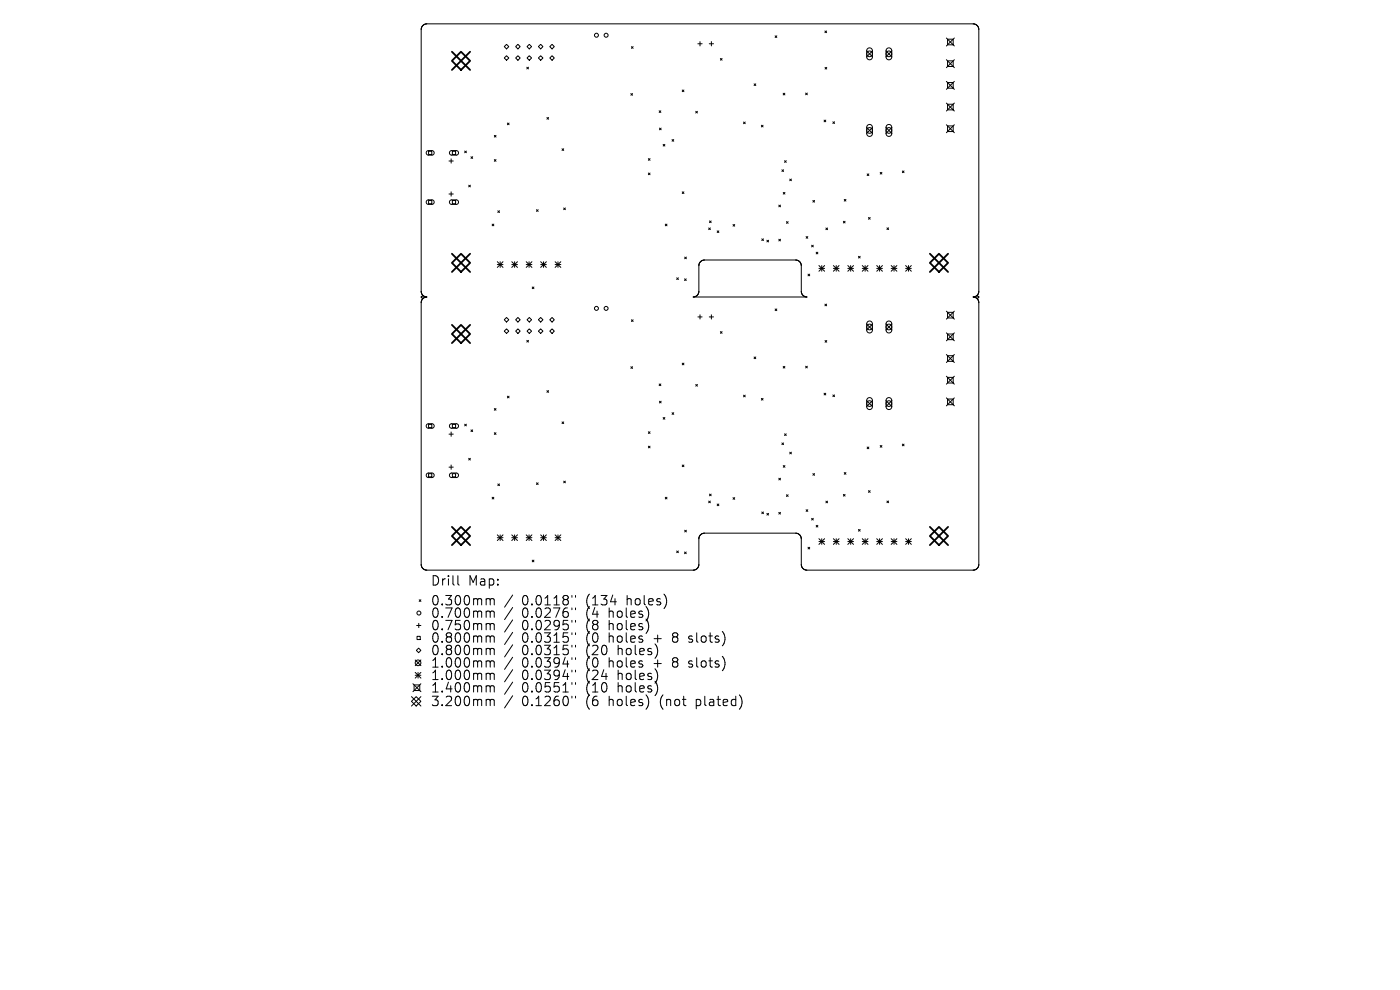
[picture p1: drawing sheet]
<svg xmlns="http://www.w3.org/2000/svg" width="297mm" height="210mm" viewBox="0 0 297 210" stroke-linecap="round" stroke-linejoin="round" font-family="sans-serif">
<defs><g id="words">
<g font-size="2.8">
<text x="91.3" y="124.5">Drill</text>
<text x="99.3" y="124.5">Map:</text>
<text x="91.3" y="128.7">0.300mm</text>
<text x="91.3" y="131.3">0.700mm</text>
<text x="110.7" y="128.7">0.0118&quot;</text>
<text x="110.7" y="131.3">0.0276&quot;</text>
<text x="124.5" y="128.7">(134</text>
<text x="124.5" y="131.3">(4</text>
<text x="129.4" y="131.3">holes)</text>
<text x="133.2" y="128.7">holes)</text>
<text x="91.3" y="134">0.750mm</text>
<text x="91.3" y="136.6">0.800mm</text>
<text x="110.7" y="134">0.0295&quot;</text>
<text x="110.7" y="136.6">0.0315&quot;</text>
<text x="124.5" y="134">(8</text>
<text x="124.5" y="136.6">(0</text>
<text x="129.4" y="134">holes)</text>
<text x="129.4" y="136.6">holes</text>
<text x="139.1" y="136.6">+</text>
<text x="143.3" y="136.6">8</text>
<text x="147" y="136.6">slots)</text>
<text x="91.3" y="139.3">0.800mm</text>
<text x="91.3" y="141.9">1.000mm</text>
<text x="110.7" y="139.3">0.0315&quot;</text>
<text x="110.7" y="141.9">0.0394&quot;</text>
<text x="124.5" y="139.3">(20</text>
<text x="124.5" y="141.9">(0</text>
<text x="129.4" y="141.9">holes</text>
<text x="131.3" y="139.3">holes)</text>
<text x="139.1" y="141.9">+</text>
<text x="143.3" y="141.9">8</text>
<text x="147" y="141.9">slots)</text>
<text x="91.3" y="144.5">1.000mm</text>
<text x="91.3" y="147.2">1.400mm</text>
<text x="110.7" y="144.5">0.0394&quot;</text>
<text x="110.7" y="147.2">0.0551&quot;</text>
<text x="124.5" y="144.5">(24</text>
<text x="124.5" y="147.2">(10</text>
<text x="131.3" y="144.5">holes)</text>
<text x="131.3" y="147.2">holes)</text>
<text x="91.3" y="150.1">3.200mm</text>
<text x="110.7" y="150.1">0.1260&quot;</text>
<text x="124.5" y="150.1">(6</text>
<text x="129.4" y="150.1">holes)</text>
<text x="140.5" y="150.1">(not</text>
<text x="148.3" y="150.1">plated)</text>
</g>
</g></defs>
<g fill="none" stroke="#000" stroke-width=".21">
<path d="M89.9 5.3l-.4 .4-.1 .6v55.5l.3 .9M89.9 5.2l.7-.1h115.8l.7 .1M89.9 5.2v.1M107 9.9l.5-.5 .4 .5-.4 .5zM107.5 11.8l.4 .5-.4 .5-.5-.5zM109.4 9.9l.5-.5 .5 .5-.5 .5zM109.9 11.8l.5 .5-.5 .5-.5-.5zM111.8 14.3l.3 .3M111.8 9.9l.5-.5 .5 .5-.5 .5zM112.1 14.3l-.3 .3M112.3 11.8l.5 .5-.5 .5-.5-.5zM114.2 9.9l.5-.5 .5 .5-.5 .5z"/>
<path d="M114.7 11.8l.5 .5-.5 .5-.5-.5zM116.6 9.9l.5-.5 .5 .5-.5 .5zM117.1 11.8l.5 .5-.5 .5-.5-.5zM133.8 19.8l.4 .4M134 9.9l.3 .4M134.2 19.8l-.4 .4M134.3 9.9l-.3 .4M144.7 19.1l.4 .3M145.1 19.1l-.4 .3M148 9.3h1M148.5 8.8v.9M150.5 9.3h.9"/>
<path d="M150.9 8.8v.9M152.8 12.4l.4 .4M153.2 12.4l-.4 .4M160 17.8l.3 .3M160.3 17.8l-.3 .3M164.4 7.6l.4 .4M164.8 7.6l-.4 .4M166.1 19.8l.4 .3M166.5 19.8l-.4 .3M170.9 19.7l.4 .4M171.3 19.7l-.4 .4M175 6.6l.4 .3"/>
<path d="M175 14.3l.4 .4M175.4 6.6l-.4 .3M175.4 14.3l-.4 .4M183.9 10.8l1.2 1.2M184 10.3l.6-.1 .5 .4v1.6l-.5 .5-.4-.1-.3-.4v-1.5zM185.1 10.8l-1.2 1.2M188 10.8l1.2 1.2M188.2 10.3l.5-.1 .5 .4v1.6l-.5 .5-.4-.1-.3-.4v-1.5zM189.2 10.8l-1.2 1.2M200.8 8.1l1.7 1.7M200.8 12.7l1.7 1.7M200.8 17.3l1.7 1.7"/>
<path d="M201 8.3h1.2v1.2h-1.2zM201 12.9h1.2v1.2h-1.2zM201 17.5h1.2v1.2h-1.2zM202.5 8.1l-1.7 1.7M202.5 12.7l-1.7 1.7M202.5 17.3l-1.7 1.7M207.1 5.2v.1M207.1 5.3l.4 .4 .2 .6v55.5l-.4 .9M90.6 32.1l.3-.2 .9 .1 .3 .2v.4l-.4 .3h-1l-.3-.4zM90.9 32.1h.7v.7h-.7zM95.3 34.2h.9M95.5 32.1l.3-.2 1.1 .1 .3 .2 .1 .4-.4 .3h-1.2l-.3-.3z"/>
<path d="M95.7 33.7v.9M96 32.1h.6v.7h-.6zM98.6 32l.3 .4M98.9 32l-.3 .4M99.4 39.3l.4 .3M99.8 39.3l-.4 .3M99.9 33.2l.4 .4M100.3 33.2l-.4 .4M104.9 28.7l.3 .4M104.9 33.9l.3 .3M105.2 33.9l-.3 .3M105.2 28.7l-.3 .4"/>
<path d="M107.6 26.1l.4 .4M108 26.1l-.4 .4M116 24.9l.4 .4M116.4 24.9l-.4 .4M119.2 31.6l.4 .3M119.6 31.6l-.4 .3M137.5 33.6l.4 .4M137.5 36.7l.4 .4M137.9 33.6l-.4 .4M137.9 36.7l-.4 .4M139.8 23.5l.4 .4M139.9 27.2l.4 .3"/>
<path d="M140.2 23.5l-.4 .4M140.3 27.2l-.4 .3M140.7 30.6l.3 .4M141 30.6l-.3 .4M142.6 29.6l.3 .4M142.9 29.6l-.3 .4M147.6 23.6l.4 .4M148 23.6l-.4 .4M157.7 25.9l.4 .3M158.1 25.9l-.4 .3M161.5 26.6l.4 .3M161.9 26.6l-.4 .3"/>
<path d="M165.9 36l.3 .4M166.2 36l-.3 .4M166.4 34.1l.4 .3M166.8 34.1l-.4 .3M167.5 38l.4 .3M167.9 38l-.4 .3M174.8 25.5l.4 .3M175.2 25.5l-.4 .3M176.7 25.8l.3 .4M177 25.8l-.3 .4M183.9 27.1l1.2 1.2M184 36.9l.3 .3"/>
<path d="M184 26.6l.6-.2 .5 .4v1.6l-.5 .5h-.4l-.3-.4v-1.5zM184.3 36.9l-.3 .3M185.1 27.1l-1.2 1.2M186.7 36.6l.4 .3M187.1 36.6l-.4 .3M188 27.1l1.2 1.2M188.2 26.6l.5-.2 .5 .4v1.6l-.5 .5h-.4l-.3-.4v-1.5zM189.2 27.1l-1.2 1.2M191.4 36.3l.4 .3M191.8 36.3l-.4 .3M200.8 21.9l1.7 1.7M200.8 26.5l1.7 1.7"/>
<path d="M201 22.1h1.2v1.2h-1.2zM201 26.7h1.2v1.2h-1.2zM202.5 21.9l-1.7 1.7M202.5 26.5l-1.7 1.7M90.6 42.5l.3-.1h.9l.3 .3v.3l-.4 .4-1-.1-.3-.3zM90.9 42.5h.7v.7h-.7zM95.3 41.2h.9M95.5 42.5l.3-.1h1.1l.3 .2 .1 .4-.4 .4-1.2-.1-.3-.3zM95.7 40.7v.9M96 42.5h.6v.7h-.6zM104.4 47.5l.4 .4M104.8 47.5l-.4 .4"/>
<path d="M105.5 55.5l1.2 1.2M105.5 56.1h1.2M105.6 44.7l.4 .4M106 44.7l-.4 .4M106.1 55.5v1.2M106.7 55.5l-1.2 1.2M108.6 56.1h1.2M108.6 55.5l1.2 1.2M109.2 55.5v1.2M109.8 55.5l-1.2 1.2M111.6 56.1h1.2M111.6 55.5l1.2 1.2"/>
<path d="M112.2 55.5v1.2M112.8 55.5l-1.2 1.2M113.8 44.5l.4 .3M114.2 44.5l-.4 .3M114.7 56.1h1.2M114.7 55.5l1.2 1.2M115.3 55.5v1.2M115.9 55.5l-1.2 1.2M117.8 56.1h1.2M117.8 55.5l1.2 1.2M118.4 55.5v1.2M119 55.5l-1.2 1.2"/>
<path d="M119.6 44.1l.3 .4M119.9 44.1l-.3 .4M141.1 47.5l.4 .4M141.5 47.5l-.4 .4M143.6 58.9l.3 .4M143.9 58.9l-.3 .4M144.7 40.7l.4 .4M145.1 40.7l-.4 .4M145.2 59.2l.4 .3M145.3 54.5l.3 .4M145.6 59.2l-.4 .3M145.6 54.5l-.3 .4"/>
<path d="M148.6 55.5l.9-.3h19.6l.6 .4 .3 .6v5.9l.5 .6 .7 .3h-24.1l.7-.3 .4-.7 .1-5.7zM150.3 48.4l.4 .3M150.5 46.9l.4 .3M150.7 48.4l-.4 .3M150.9 46.9l-.4 .3M152.1 49l.4 .3M152.5 49l-.4 .3M155.5 47.6l.4 .4M155.9 47.6l-.4 .4M161.6 50.7l.4 .3M162 50.7l-.4 .3M162.7 51l.4 .3"/>
<path d="M163.1 51l-.4 .3M165.2 43.5l.4 .4M165.2 50.7l.4 .4M165.6 43.5l-.4 .4M165.6 50.7l-.4 .4M166.2 40.8l.3 .4M166.5 40.8l-.3 .4M166.8 47l.4 .4M167.2 47l-.4 .4M171 50.2l.4 .3M171.4 50.2l-.4 .3M171.4 58.2l.4 .3"/>
<path d="M171.8 58.2l-.4 .3M172.2 52l.3 .4M172.4 42.5l.4 .4M172.5 52l-.3 .4M172.8 42.5l-.4 .4M173.1 53.5l.4 .4M173.5 53.5l-.4 .4M173.7 56.3l1.2 1.2M173.7 56.9h1.2M174.3 56.3v1.2M174.9 56.3l-1.2 1.2M175.2 48.4l.4 .3"/>
<path d="M175.6 48.4l-.4 .3M176.8 56.9h1.2M176.8 56.3l1.2 1.2M177.4 56.3v1.2M178 56.3l-1.2 1.2M178.9 46.9l.4 .4M179.1 42.3l.4 .4M179.3 46.9l-.4 .4M179.5 42.3l-.4 .4M179.9 56.9h1.2M179.9 56.3l1.2 1.2M180.5 56.3v1.2"/>
<path d="M181.1 56.3l-1.2 1.2M182.1 54.4l.4 .3M182.5 54.4l-.4 .3M182.9 56.9h1.2M182.9 56.3l1.2 1.2M183.5 56.3v1.2M184.1 56.3l-1.2 1.2M184.2 46.1l.4 .4M184.6 46.1l-.4 .4M186 56.9h1.2M186 56.3l1.2 1.2M186.6 56.3v1.2"/>
<path d="M187.2 56.3l-1.2 1.2M188.2 48.3l.3 .4M188.5 48.3l-.3 .4M189.1 56.9h1.2M189.1 56.3l1.2 1.2M189.7 56.3v1.2M190.3 56.3l-1.2 1.2M192.1 56.9h1.2M192.1 56.3l1.2 1.2M192.7 56.3v1.2M193.3 56.3l-1.2 1.2M89.7 63.4l-.3 .8v55.5l.2 .8"/>
<path d="M89.7 62.7l.2 .1M89.7 62.7l-.3 .3 .3 .4M89.9 62.8h.1M89.9 62.8l.5 .2M90.4 63l-.7 .4M90.4 63h.2M107 67.8l.5-.5 .4 .5-.4 .5zM107 70.2l.5-.4 .4 .4-.4 .5zM109.4 67.8l.5-.5 .5 .5-.5 .5zM109.4 70.2l.5-.4 .5 .4-.5 .5zM111.8 72.2l.3 .4M111.8 67.8l.5-.5 .5 .5-.5 .5z"/>
<path d="M111.8 70.2l.5-.4 .5 .4-.5 .5zM112.1 72.2l-.3 .4M112.9 60.9l.4 .3M113.3 60.9l-.4 .3M114.2 67.8l.5-.5 .5 .5-.5 .5zM114.2 70.2l.5-.4 .5 .4-.5 .5zM116.6 67.8l.5-.5 .5 .5-.5 .5zM116.6 70.2l.5-.4 .5 .4-.5 .5zM133.8 77.8l.4 .4M134 67.8l.3 .4M134.2 77.8l-.4 .4M134.3 67.8l-.3 .4"/>
<path d="M144.7 77l.4 .4M145.1 77l-.4 .4M147.9 62.7h-.1M148 67.2h1M148.5 66.8v.9M150.5 67.2h.9M150.9 66.8v.9M152.8 70.3l.4 .4M153.2 70.3l-.4 .4M160 75.7l.3 .4M160.3 75.7l-.3 .4M164.4 65.5l.4 .4"/>
<path d="M164.8 65.5l-.4 .4M166.1 77.7l.4 .4M166.5 77.7l-.4 .4M170.9 77.7l.4 .3M171.3 77.7l-.4 .3M175 64.5l.4 .4M175 72.2l.4 .4M175.4 64.5l-.4 .4M175.4 72.2l-.4 .4M183.9 68.8l1.2 1.2M184 68.3l.6-.2 .5 .4v1.6l-.5 .5h-.4l-.3-.4v-1.6zM185.1 68.8l-1.2 1.2"/>
<path d="M188 68.8l1.2 1.2M188.2 68.3l.5-.2 .5 .4v1.6l-.5 .5h-.4l-.3-.4v-1.6zM189.2 68.8l-1.2 1.2M200.8 79.8l1.7 1.7M200.8 66l1.7 1.7M200.8 70.6l1.7 1.7M200.8 75.2l1.7 1.7M201 66.3h1.2v1.2h-1.2zM201 70.9h1.2v1.1h-1.2zM201 75.5h1.2v1.1h-1.2zM202.5 66l-1.7 1.7M202.5 70.6l-1.7 1.7"/>
<path d="M202.5 75.2l-1.7 1.7M202.5 79.8l-1.7 1.7M206.6 63l.7 .4M206.6 63h-.2M207.1 62.8l-.5 .2M207.1 62.8h.1M207.3 62.7l.4 .3-.4 .4M207.3 62.7l-.2 .1M207.3 63.4l.4 .8v55.5l-.3 .8M90.6 90l.3-.1h.9l.3 .3v.3l-.4 .3h-1l-.3-.3zM90.9 90h.7v.7h-.7zM95.3 92.1h.9"/>
<path d="M95.3 99.1h.9M95.5 90l.3-.1h1.1l.3 .2 .1 .4-.4 .3h-1.2l-.3-.3zM95.7 91.6v.9M95.7 98.6v.9M96 90h.6v.7h-.6zM98.6 90l.3 .3M98.9 90l-.3 .3M99.4 97.2l.4 .4M99.8 97.2l-.4 .4M99.9 91.2l.4 .4M100.3 91.2l-.4 .4M104.9 86.7l.3 .3"/>
<path d="M104.9 91.8l.3 .4M105.2 91.8l-.3 .4M105.2 86.7l-.3 .3M107.6 84l.4 .4M108 84l-.4 .4M116 82.9l.4 .3M116.4 82.9l-.4 .3M119.2 89.5l.4 .4M119.6 89.5l-.4 .4M137.5 91.6l.4 .3M137.5 94.6l.4 .4M137.9 91.6l-.4 .3"/>
<path d="M137.9 94.6l-.4 .4M139.8 81.4l.4 .4M139.9 85.1l.4 .4M140.2 81.4l-.4 .4M140.3 85.1l-.4 .4M140.7 88.6l.3 .3M141 88.6l-.3 .3M142.6 87.5l.3 .4M142.9 87.5l-.3 .4M144.7 98.6l.4 .4M145.1 98.6l-.4 .4M147.6 81.6l.4 .3"/>
<path d="M148 81.6l-.4 .3M157.7 83.8l.4 .4M158.1 83.8l-.4 .4M161.5 84.5l.4 .4M161.9 84.5l-.4 .4M165.9 94l.3 .3M166.2 98.8l.3 .3M166.2 94l-.3 .3M166.4 92l.4 .4M166.5 98.8l-.3 .3M166.8 92l-.4 .4M167.5 95.9l.4 .4"/>
<path d="M167.9 95.9l-.4 .4M174.8 83.4l.4 .4M175.2 83.4l-.4 .4M176.7 83.8l.3 .3M177 83.8l-.3 .3M183.9 85l1.2 1.2M184 94.8l.3 .4M184 84.5l.6-.1 .5 .4v1.6l-.5 .5-.4-.1-.3-.4v-1.5zM184.3 94.8l-.3 .4M185.1 85l-1.2 1.2M186.7 94.5l.4 .4M187.1 94.5l-.4 .4"/>
<path d="M188 85l1.2 1.2M188.2 84.5l.5-.1 .5 .4v1.6l-.5 .5-.4-.1-.3-.4v-1.5zM189.2 85l-1.2 1.2M191.4 94.2l.4 .4M191.8 94.2l-.4 .4M200.8 84.4l1.7 1.7M201 80.1h1.2v1.1h-1.2zM201 84.7h1.2v1.1h-1.2zM202.5 84.4l-1.7 1.7M90.6 100.5l.3-.2 .9 .1 .3 .2v.4l-.4 .3h-1l-.3-.4zM90.9 100.5h.7v.7h-.7zM95.5 100.5l.3-.2 1.1 .1 .3 .2 .1 .3-.4 .4h-1.2l-.3-.4z"/>
<path d="M96 100.5h.6v.7h-.6zM104.4 105.5l.4 .3M104.8 105.5l-.4 .3M105.5 113.5l1.2 1.2M105.5 114.1h1.2M105.6 102.7l.4 .3M106 102.7l-.4 .3M106.1 113.5v1.2M106.7 113.5l-1.2 1.2M108.6 114.1h1.2M108.6 113.5l1.2 1.2M109.2 113.5v1.2"/>
<path d="M109.8 113.5l-1.2 1.2M111.6 114.1h1.2M111.6 113.5l1.2 1.2M112.2 113.5v1.2M112.8 113.5l-1.2 1.2M112.9 118.8l.4 .4M113.3 118.8l-.4 .4M113.8 102.4l.4 .4M114.2 102.4l-.4 .4M114.7 114.1h1.2M114.7 113.5l1.2 1.2M115.3 113.5v1.2"/>
<path d="M115.9 113.5l-1.2 1.2M117.8 114.1h1.2M117.8 113.5l1.2 1.2M118.4 113.5v1.2M119 113.5l-1.2 1.2M119.6 102.1l.3 .3M119.9 102.1l-.3 .3M141.1 105.5l.4 .3M141.5 105.5l-.4 .3M143.6 116.9l.3 .3M143.9 116.9l-.3 .3M145.2 117.1l.4 .4"/>
<path d="M145.3 112.5l.3 .3M145.6 117.1l-.4 .4M145.6 112.5l-.3 .3M150.3 106.3l.4 .4M150.5 104.8l.4 .4M150.7 106.3l-.4 .4M150.9 104.8l-.4 .4M152.1 106.9l.4 .4M152.5 106.9l-.4 .4M155.5 105.6l.4 .3M155.9 105.6l-.4 .3M161.6 108.6l.4 .4"/>
<path d="M162 108.6l-.4 .4M162.7 108.9l.4 .4M163.1 108.9l-.4 .4M165.2 101.4l.4 .4M165.2 108.7l.4 .4M165.6 101.4l-.4 .4M165.6 108.7l-.4 .4M166.8 105l.4 .3M167.2 105l-.4 .3M171 108.1l.4 .4M171.4 108.1l-.4 .4M171.4 116.1l.4 .4"/>
<path d="M171.8 116.1l-.4 .4M172.2 110l.3 .3M172.4 100.5l.4 .3M172.5 110l-.3 .3M172.8 100.5l-.4 .3M173.1 111.4l.4 .4M173.5 111.4l-.4 .4M173.7 114.3l1.2 1.2M173.7 114.9h1.2M174.3 114.3v1.2M174.9 114.3l-1.2 1.2M175.2 106.3l.4 .4"/>
<path d="M175.6 106.3l-.4 .4M176.8 114.9h1.2M176.8 114.3l1.2 1.2M177.4 114.3v1.2M178 114.3l-1.2 1.2M178.9 104.9l.4 .3M179.1 100.2l.4 .4M179.3 104.9l-.4 .3M179.5 100.2l-.4 .4M179.9 114.9h1.2M179.9 114.3l1.2 1.2M180.5 114.3v1.2"/>
<path d="M181.1 114.3l-1.2 1.2M182.1 112.3l.4 .4M182.5 112.3l-.4 .4M182.9 114.9h1.2M182.9 114.3l1.2 1.2M183.5 114.3v1.2M184.1 114.3l-1.2 1.2M184.2 104.1l.4 .3M184.6 104.1l-.4 .3M186 114.9h1.2M186 114.3l1.2 1.2M186.6 114.3v1.2"/>
<path d="M187.2 114.3l-1.2 1.2M188.2 106.3l.3 .3M188.5 106.3l-.3 .3M189.1 114.9h1.2M189.1 114.3l1.2 1.2M189.7 114.3v1.2M190.3 114.3l-1.2 1.2M192.1 114.9h1.2M192.1 114.3l1.2 1.2M192.7 114.3v1.2M193.3 114.3l-1.2 1.2M88.4 132.7h.9"/>
<path d="M88.5 135h.7v.7h-.7zM88.8 137.5l.5 .5-.5 .4-.5-.4zM88.8 132.2v.9M88.9 127.2l.4 .4M89.3 127.2l-.4 .4M89.6 120.5h.1M89.6 120.5l.5 .3 .5 .1h56.6l.7-.3 .3-.7 .1-6 .5-.6 .7-.2 19.7 .1 .5 .4 .3 .6v5.8l.4 .7 .6 .2h35.4l.5-.1 .5-.3M97.1 122.1v1.7l.3 .3M103.4 127h.3l.3 .3M103.4 129.6h.3l.3 .3M103.4 132.3h.3l.3 .3M103.4 134.9h.3l.3 .3"/>
<path d="M103.4 137.5h.3l.3 .3M104 127.3l.3-.3 .5 .1 .1 1.2M104 127.3v1M104 129.9v1.1M104 132.6v1M104 135.2v1M104 137.8v1.1M104 129.9l.3-.3 .5 .1 .1 1.3M104 132.6l.3-.3 .5 .1 .1 1.2M104 135.2l.3-.3 .5 .1 .1 1.2M104 137.8l.3-.3 .5 .1 .1 1.3M108.8 126.2l-1.8 2.6"/>
<path d="M108.8 128.9l-1.8 2.5M108.8 131.5l-1.8 2.6M108.8 134.1l-1.8 2.6M108.8 136.8l-1.8 2.6M108.8 139.4l-1.8 2.6M121.3 126.3v.4M121.3 129v.3M121.3 131.6v.4M121.3 134.2v.4M121.3 136.9v.4M121.3 139.5v.4M122.1 126.3v.4"/>
<path d="M122.1 129v.3M122.1 131.6v.4M122.1 134.2v.4M122.1 136.9v.4M122.1 139.5v.4M146.1 136.1l.2 .1M146.2 135v.5M207.4 120.5h.1M87.3 148.8l1-1 1 1-1 1zM87.3 147.8l2 2M87.6 145l1.7 1.7M87.8 145.3h1.2v1.2h-1.2z"/>
<path d="M88.1 140l1.2 1.2M88.1 142.6l1.2 1.2M88.1 143.2h1.2M88.7 142.6v1.2M89.3 140l-1.2 1.2M89.3 142.6l-1.2 1.2M89.3 145l-1.7 1.7M89.3 147.8l-2 2M103.4 140.2h.3l.3 .3M103.4 142.8h.3l.3 .3M103.4 145.5h.3l.3 .3M103.4 148.4h.3l.3 .2"/>
<path d="M104 140.5v1M104 143.1v1.1M104 145.8v1M104 148.6v1.1M104 140.5l.3-.3 .5 .1 .1 1.2M104 143.1l.3-.3 .5 .1 .1 1.3M104 145.8l.3-.3 .5 .1 .1 1.2M104 148.6l.3-.2 .5 .1 .1 1.2M108.8 142.1l-1.8 2.5M108.8 144.7l-1.8 2.6M108.8 147.6l-1.8 2.6M121.3 142.2v.3"/>
<path d="M121.3 144.8v.4M121.3 147.7v.4M122.1 142.2v.3M122.1 144.8v.4M122.1 147.7v.4M146.1 141.4l.2 .1M146.2 140.3v.5"/>
<circle cx="126.5" cy="7.5" r=".42"/>
<circle cx="128.6" cy="7.5" r=".42"/>
<circle cx="184.5" cy="11.4" r=".6"/>
<circle cx="188.6" cy="11.4" r=".6"/>
<circle cx="184.5" cy="27.7" r=".6"/>
<circle cx="188.6" cy="27.7" r=".6"/>
<circle cx="126.5" cy="65.4" r=".42"/>
<circle cx="128.6" cy="65.4" r=".42"/>
<circle cx="184.5" cy="69.4" r=".6"/>
<circle cx="188.6" cy="69.4" r=".6"/>
<circle cx="184.5" cy="85.6" r=".6"/>
<circle cx="188.6" cy="85.6" r=".6"/>
<circle cx="88.9" cy="130" r=".42"/>
<circle cx="88.7" cy="140.6" r=".6"/>
</g>
<g fill="none" stroke="#000" stroke-width=".39">
<path d="M95.9 12.9l1.9-1.9 1.9 1.9-1.9 1.9zM95.9 11l3.8 3.8M99.7 11l-3.8 3.8M95.9 53.8l3.8 3.9M97.8 53.8l1.9 2-1.9 1.9-1.9-1.9zM99.7 53.8l-3.8 3.9M197.3 53.8l3.8 3.9M199.2 53.8l1.9 2-1.9 1.9-1.9-1.9zM201.1 53.8l-3.8 3.9M95.9 70.8l1.9-1.9 1.9 1.9-1.9 2zM95.9 68.9l3.8 3.9M99.7 68.9l-3.8 3.9"/>
<path d="M95.9 113.7l1.9-1.9 1.9 1.9-1.9 1.9zM95.9 111.8l3.8 3.8M99.7 111.8l-3.8 3.8M197.3 113.7l1.9-1.9 1.9 1.9-1.9 1.9zM197.3 111.8l3.8 3.8M201.1 111.8l-3.8 3.8"/>
</g>
<use href="#words"/>
</svg>
